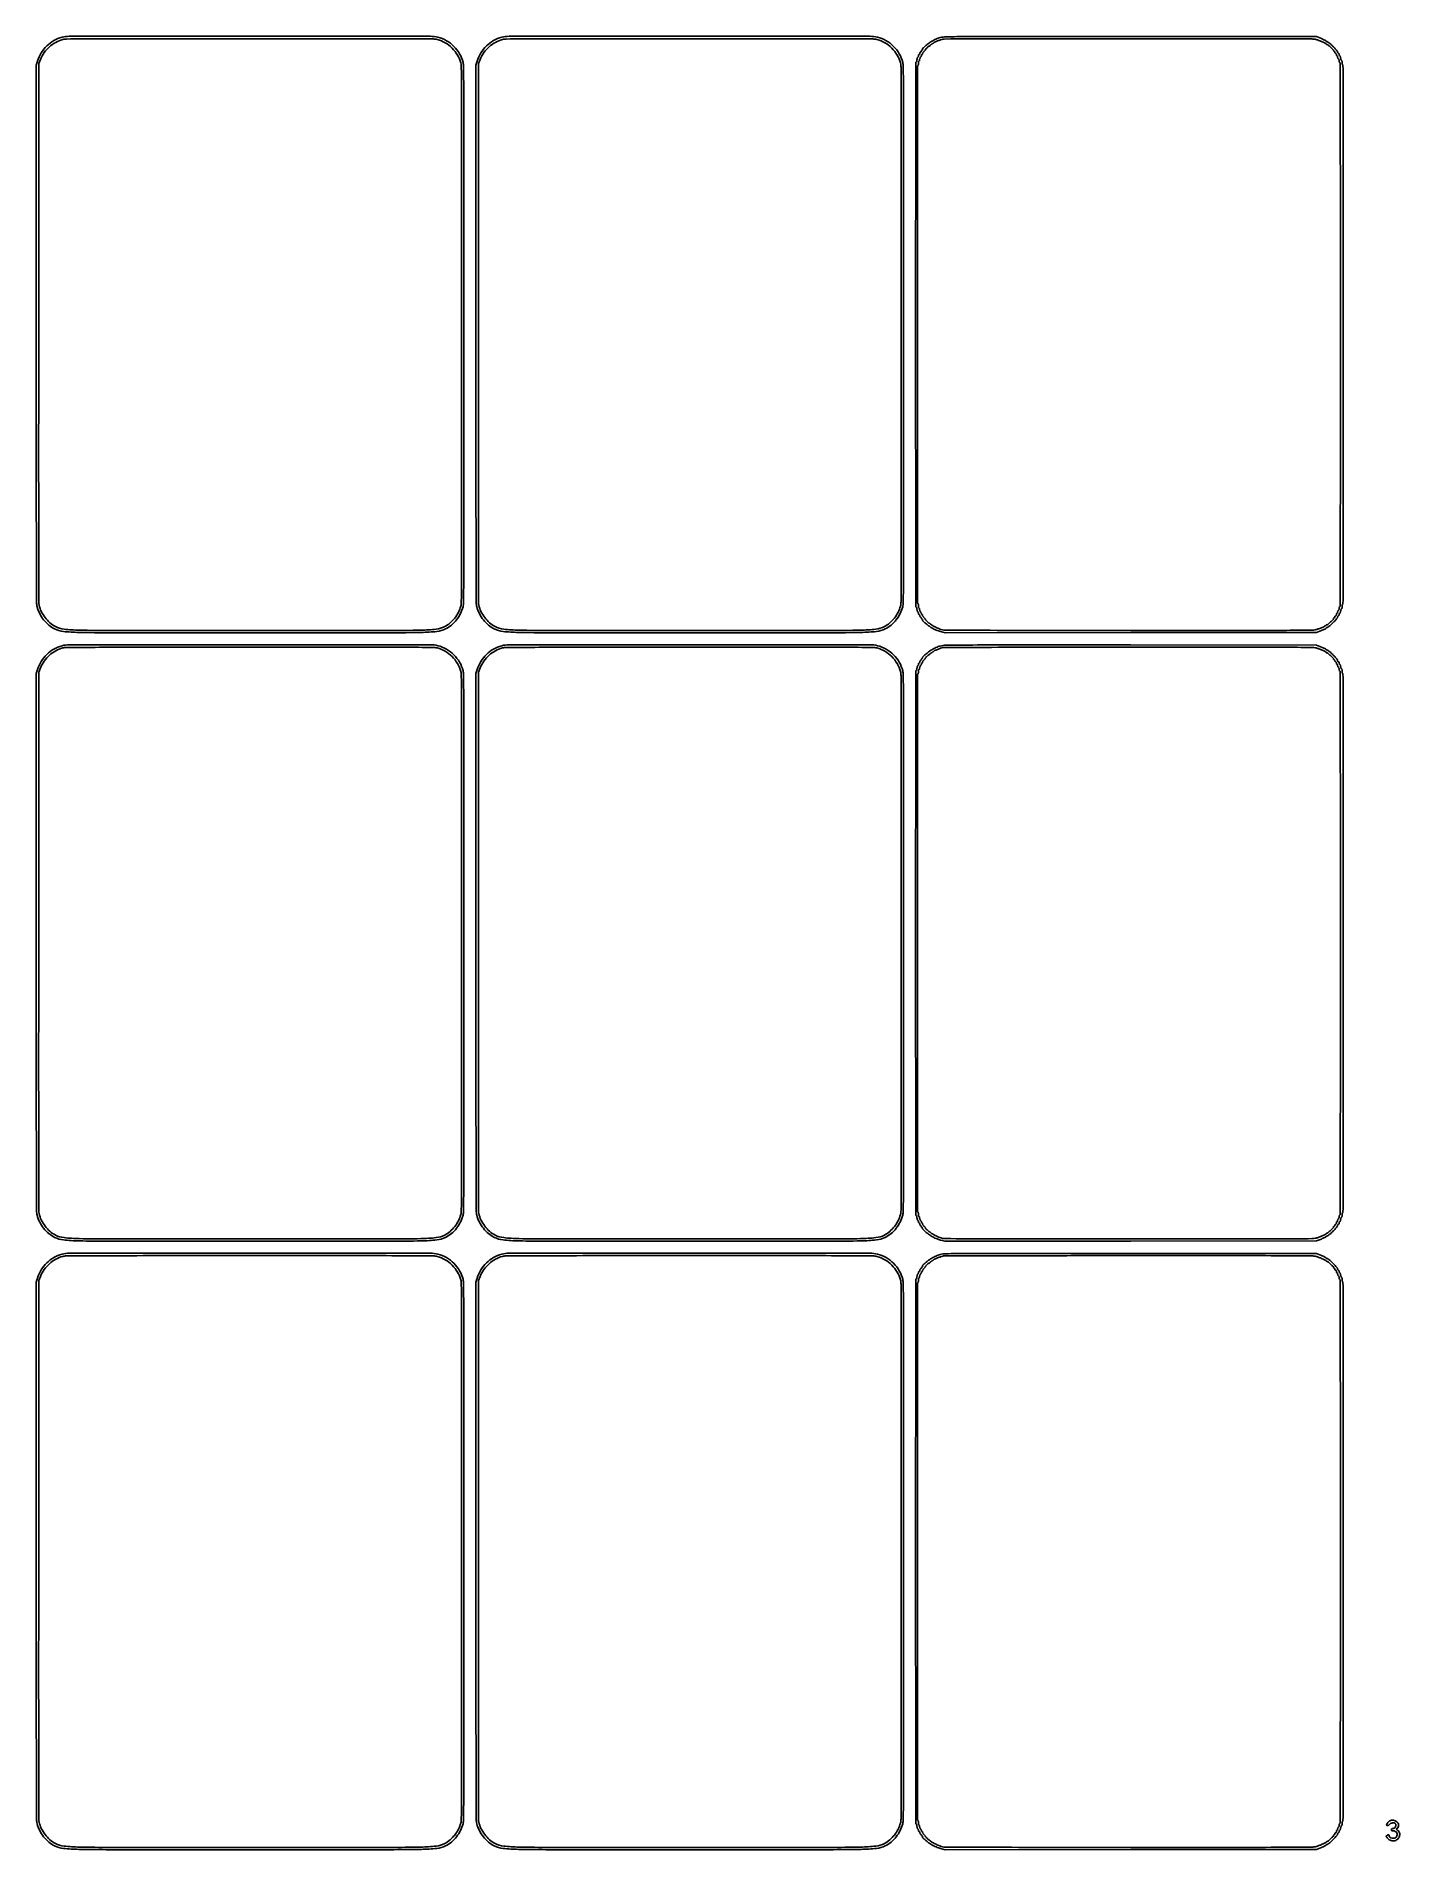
# Model space of a CAD drawing. Extents: x 5 to 206, y 6 to 274.
import ezdxf

# ---------------------------------------------------------------- set-up
doc = ezdxf.new("R2010")
doc.units = 0
doc.header["$MEASUREMENT"] = 0

msp = doc.modelspace()

# ---------------------------------------------------------------- linework, layer by layer
for points in [[(8.7984, 274.055805, 0.065323), (7.588419, 273.563802, 0.063948), (6.536622, 272.773502, 0.063438), (5.711768, 271.736586, 0.062472), (5.168082, 270.520739), (4.9914, 269.940777), (4.9914, 230.163163, 0.000081), (4.99512, 207.172171, 0.000711), (5.012886, 196.996982, 0.00031), (5.037401, 190.524914, 0.060953), (5.119031, 189.881324, 0.054545), (5.492955, 188.878489, 0.050364), (6.082999, 187.950858, 0.051021), (6.837654, 187.171227, 0.05959), (7.6986, 186.606324, 0.089729), (9.000192, 186.228289, 0.020984), (11.277015, 186.087582, 0.004814), (15.914194, 186.040601, 0.000126), (36.5895, 186.0354, 0.000126), (57.264806, 186.040601, 0.004814), (61.901985, 186.087582, 0.020984), (64.178808, 186.228289, 0.089729), (65.4804, 186.606324, 0.05959), (66.341346, 187.171227, 0.051021), (67.096001, 187.950858, 0.050364), (67.686045, 188.878489, 0.054545), (68.059969, 189.881324, 0.060951), (68.141594, 190.524862, 0.00031), (68.166114, 196.988502, 0.000712), (68.18388, 207.150847, 0.000081), (68.1876, 230.112, 0.000081), (68.18388, 253.073153, 0.000712), (68.166114, 263.235498, 0.00031), (68.141594, 269.699138, 0.060951), (68.059969, 270.342676, 0.068451), (67.547178, 271.609566, 0.066122), (66.706619, 272.707619, 0.066122), (65.608566, 273.548178, 0.068451), (64.341676, 274.060969, 0.062027), (63.231643, 274.199347, 0.000055), (36.561327, 274.199793, 0.000053), (9.875606, 274.19447, 0.063945)], [(64.249275, 273.720898, -0.068755), (65.418674, 273.237339, -0.064089), (66.444479, 272.445479, -0.064089), (67.236339, 271.419674, -0.068755), (67.719898, 270.250275, -0.062654), (67.803095, 269.612227, -0.000324), (67.827716, 263.249747, -0.000726), (67.845522, 253.190666, -0.00008), (67.8492, 230.112, -0.00008), (67.845522, 207.033334, -0.000726), (67.827716, 196.974253, -0.000324), (67.803095, 190.611773, -0.062654), (67.719898, 189.973725, -0.054027), (67.37351, 189.061098, -0.04865), (66.829603, 188.208642, -0.049), (66.135869, 187.483219, -0.056811), (65.3457, 186.946912, -0.09492), (64.086528, 186.566311, -0.021086), (61.83043, 186.426042, -0.004856), (57.224054, 186.378986, -0.000126), (36.5895, 186.3738, -0.000126), (15.954946, 186.378986, -0.004856), (11.34857, 186.426042, -0.021086), (9.092472, 186.566311, -0.09492), (7.8333, 186.946912, -0.060368), (7.016231, 187.50998, -0.048952), (6.291096, 188.289944, -0.049201), (5.735092, 189.191063, -0.062856), (5.420161, 190.113613, -0.050392), (5.371366, 190.586961, -0.00007), (5.354267, 199.664002, -0.00045), (5.344182, 211.615969, -0.000125), (5.349937, 230.3658), (5.3721, 270.1701), (5.616148, 270.7623, -0.053731), (6.178146, 271.795303, -0.058594), (6.933552, 272.651962, -0.059359), (7.857631, 273.301251, -0.057689), (8.917153, 273.722794, -0.064462), (9.437441, 273.793285, -0.000377), (14.320813, 273.818503, -0.000915), (21.700385, 273.83754, -0.000136), (36.550576, 273.844632, -0.000118), (52.331395, 273.844128, -0.00105), (59.288482, 273.827654, -0.000656), (63.629187, 273.802565, -0.062007)], [(73.7712, 274.055805, 0.065323), (72.561219, 273.563802, 0.063948), (71.509422, 272.773502, 0.063438), (70.684568, 271.736586, 0.062472), (70.140882, 270.520739), (69.9642, 269.940777), (69.9642, 230.163163, 0.000081), (69.96792, 207.172171, 0.000711), (69.985686, 196.996982, 0.00031), (70.010201, 190.524914, 0.060953), (70.091831, 189.881324, 0.054545), (70.465755, 188.878489, 0.050364), (71.055799, 187.950858, 0.051021), (71.810454, 187.171227, 0.05959), (72.6714, 186.606324, 0.089729), (73.972992, 186.228289, 0.020984), (76.249815, 186.087582, 0.004814), (80.886994, 186.040601, 0.000126), (101.5623, 186.0354, 0.000126), (122.237606, 186.040601, 0.004814), (126.874785, 186.087582, 0.020984), (129.151608, 186.228289, 0.089729), (130.4532, 186.606324, 0.05959), (131.314146, 187.171227, 0.051021), (132.068801, 187.950858, 0.050364), (132.658845, 188.878489, 0.054545), (133.032769, 189.881324, 0.060951), (133.114394, 190.524862, 0.00031), (133.138914, 196.988502, 0.000712), (133.15668, 207.150847, 0.000081), (133.1604, 230.112, 0.000081), (133.15668, 253.073153, 0.000712), (133.138914, 263.235498, 0.00031), (133.114394, 269.699138, 0.060951), (133.032769, 270.342676, 0.068451), (132.519978, 271.609566, 0.066122), (131.679419, 272.707619, 0.066122), (130.581366, 273.548178, 0.068451), (129.314476, 274.060969, 0.062027), (128.204443, 274.199347, 0.000055), (101.534127, 274.199793, 0.000053), (74.848406, 274.19447, 0.063945)], [(129.222075, 273.720898, -0.068755), (130.391474, 273.237339, -0.064089), (131.417279, 272.445479, -0.064089), (132.209139, 271.419674, -0.068755), (132.692698, 270.250275, -0.062654), (132.775895, 269.612227, -0.000324), (132.800516, 263.249747, -0.000726), (132.818322, 253.190666, -0.00008), (132.822, 230.112, -0.00008), (132.818322, 207.033334, -0.000726), (132.800516, 196.974253, -0.000324), (132.775895, 190.611773, -0.062654), (132.692698, 189.973725, -0.054027), (132.34631, 189.061098, -0.04865), (131.802403, 188.208642, -0.049), (131.108669, 187.483219, -0.056811), (130.3185, 186.946912, -0.09492), (129.059328, 186.566311, -0.021086), (126.80323, 186.426042, -0.004856), (122.196854, 186.378986, -0.000126), (101.5623, 186.3738, -0.000126), (80.927746, 186.378986, -0.004856), (76.32137, 186.426042, -0.021086), (74.065272, 186.566311, -0.09492), (72.8061, 186.946912, -0.060368), (71.989031, 187.50998, -0.048952), (71.263896, 188.289944, -0.049201), (70.707892, 189.191063, -0.062856), (70.392961, 190.113613, -0.050392), (70.344166, 190.586961, -0.00007), (70.327067, 199.664002, -0.00045), (70.316982, 211.615969, -0.000125), (70.322737, 230.3658), (70.3449, 270.1701), (70.588948, 270.7623, -0.053731), (71.150946, 271.795303, -0.058594), (71.906352, 272.651962, -0.059359), (72.830431, 273.301251, -0.057689), (73.889953, 273.722794, -0.064462), (74.410241, 273.793285, -0.000377), (79.293613, 273.818503, -0.000915), (86.673185, 273.83754, -0.000136), (101.523376, 273.844632, -0.000118), (117.304195, 273.844128, -0.00105), (124.261282, 273.827654, -0.000656), (128.601987, 273.802565, -0.062007)], [(138.575627, 274.008593, 0.02319), (138.283442, 273.9153, 0.013958), (137.94594, 273.779185, 0.013838), (137.610139, 273.621532, 0.019758), (137.322187, 273.461925, 0.023703), (136.857352, 273.148648, 0.020742), (136.402322, 272.779246, 0.014894), (136.023787, 272.424355, 0.199547), (135.9522, 272.252125, -0.088862), (135.945776, 272.216264, -0.094958), (135.927349, 272.18579, -0.099929), (135.899875, 272.165403, -0.11024), (135.8676, 272.1582, 0.148195), (135.835337, 272.148423, 0.098894), (135.807851, 272.120923, 0.082425), (135.789319, 272.079814, 0.064853), (135.783, 272.0313, -0.063559), (135.776807, 271.982782, -0.081496), (135.758622, 271.941677, -0.098464), (135.731661, 271.914174, -0.150892), (135.700012, 271.9044, 0.196992), (135.664432, 271.889816, 0.05533), (135.625808, 271.842272, 0.046776), (135.590353, 271.773869, 0.034719), (135.56394, 271.6929, -0.031538), (135.538092, 271.611917, -0.043524), (135.504293, 271.543528, -0.050787), (135.468062, 271.495619, -0.208396), (135.435429, 271.4814, 0.202466), (135.406603, 271.469229, 0.084282), (135.382157, 271.433768, 0.064406), (135.365543, 271.38132, 0.044563), (135.36, 271.31925, -0.051902), (135.353313, 271.255001, -0.057769), (135.333546, 271.195913, -0.065835), (135.304424, 271.150453, -0.137823), (135.269943, 271.127081, 0.198786), (135.23211, 271.094285, 0.03054), (135.192245, 271.000796, 0.030152), (135.156857, 270.878525, 0.02203), (135.131903, 270.739331, -0.018956), (135.108196, 270.60224, -0.02954), (135.076437, 270.486683, -0.029333), (135.041774, 270.401368, -0.28924), (135.010461, 270.3816, 0.413675), (134.979404, 270.3506, 0.000004), (134.958189, 258.766483, 0.000292), (134.942152, 245.832403, 0.000164), (134.937, 230.112, 0.000164), (134.942152, 214.391597, 0.000292), (134.958189, 201.457517, 0.000004), (134.979404, 189.8734, 0.413675), (135.010461, 189.8424, -0.28924), (135.041774, 189.822632, -0.029333), (135.076437, 189.737317, -0.02954), (135.108196, 189.62176, -0.018956), (135.131903, 189.484669, 0.02203), (135.156857, 189.345475, 0.030152), (135.192245, 189.223204, 0.03054), (135.23211, 189.129715, 0.198786), (135.269943, 189.096919, -0.137823), (135.304424, 189.073547, -0.065835), (135.333546, 189.028087, -0.057769), (135.353313, 188.968999, -0.051902), (135.36, 188.90475, 0.044563), (135.365543, 188.84268, 0.064406), (135.382157, 188.790232, 0.084282), (135.406603, 188.754771, 0.202466), (135.435429, 188.7426, -0.208396), (135.468062, 188.728381, -0.050787), (135.504293, 188.680472, -0.043524), (135.538092, 188.612083, -0.031538), (135.56394, 188.5311, 0.034719), (135.590353, 188.450131, 0.046776), (135.625808, 188.381728, 0.05533), (135.664432, 188.334184, 0.196992), (135.700012, 188.3196, -0.150892), (135.731661, 188.309826, -0.098464), (135.758622, 188.282323, -0.081496), (135.776807, 188.241218, -0.063559), (135.783, 188.1927, 0.064853), (135.789319, 188.144186, 0.082425), (135.807851, 188.103077, 0.098894), (135.835337, 188.075577, 0.148195), (135.8676, 188.0658, -0.11024), (135.899875, 188.058597, -0.099929), (135.927349, 188.03821, -0.094958), (135.945776, 188.007736, -0.088862), (135.9522, 187.971875, 0.199555), (136.023806, 187.799607, 0.014898), (136.402404, 187.444686, 0.020744), (136.857565, 187.075219, 0.023688), (137.322628, 186.761807, 0.019436), (137.625579, 186.593632, 0.016402), (137.958128, 186.439062, 0.016509), (138.29732, 186.307781, 0.020662), (138.620173, 186.209695), (139.297509, 186.034121), (166.748405, 186.055911), (194.1993, 186.0777), (194.89725, 186.365886, 0.008174), (195.164775, 186.481503, 0.012855), (195.390177, 186.590381, 0.006873), (195.572905, 186.687715, 0.273426), (195.5952, 186.725436, -0.157815), (195.60401, 186.752655, -0.097188), (195.628848, 186.775837, -0.079117), (195.665943, 186.791488, -0.060412), (195.709746, 186.7968, 0.146182), (195.824713, 186.831146, 0.023298), (196.017025, 186.970542, 0.019273), (196.271205, 187.19005, 0.007248), (196.6104, 187.515922, 0.005942), (196.947819, 187.857653, 0.023054), (197.144223, 188.081105, 0.036671), (197.254982, 188.242427, 0.132861), (197.2872, 188.361532, -0.086643), (197.296684, 188.415854, -0.066359), (197.324477, 188.46947, -0.065914), (197.365589, 188.514279, -0.082778), (197.4141, 188.542806, 0.098143), (197.462621, 188.573367, 0.066864), (197.503723, 188.624242, 0.064008), (197.531518, 188.686789, 0.07271), (197.541, 188.751651, -0.044123), (197.546421, 188.812957, -0.06393), (197.562675, 188.864756, -0.083732), (197.586586, 188.899795, -0.203985), (197.614787, 188.9118, 0.277998), (197.6466, 188.930969, 0.031218), (197.682795, 189.011205, 0.030734), (197.716602, 189.120528, 0.019977), (197.742687, 189.2502, -0.022653), (197.769491, 189.379855, -0.034344), (197.805462, 189.489195, -0.037096), (197.844693, 189.56825, -0.264949), (197.8804, 189.5886, 0.297409), (197.912775, 189.609726, 0.043099), (197.939442, 189.688005, 0.037255), (197.957949, 189.797311, 0.023315), (197.964, 189.927, -0.023598), (197.970124, 190.056687, -0.037669), (197.988851, 190.165995, -0.04382), (198.015849, 190.244161, -0.295869), (198.0486, 190.2654, 0.413581), (198.090722, 190.307431, 0.000009), (198.112005, 200.2482, 0.000394), (198.128362, 212.490364, 0.000137), (198.1332, 230.112, 0.000137), (198.128362, 247.733636, 0.000394), (198.112005, 259.9758, 0.000009), (198.090722, 269.916569, 0.413581), (198.0486, 269.9586, -0.295869), (198.015849, 269.979839, -0.04382), (197.988851, 270.058005, -0.037669), (197.970124, 270.167313, -0.023598), (197.964, 270.297, 0.023315), (197.957949, 270.426689, 0.037255), (197.939442, 270.535995, 0.043099), (197.912775, 270.614274, 0.297409), (197.8804, 270.6354, -0.264949), (197.844693, 270.65575, -0.037096), (197.805462, 270.734805, -0.034344), (197.769491, 270.844145, -0.022653), (197.742687, 270.9738, 0.019977), (197.716602, 271.103472, 0.030734), (197.682795, 271.212795, 0.031218), (197.6466, 271.293031, 0.277998), (197.614787, 271.3122, -0.203985), (197.586586, 271.324205, -0.083732), (197.562675, 271.359244, -0.06393), (197.546421, 271.411043, -0.044123), (197.541, 271.472349, 0.07271), (197.531518, 271.537211, 0.064008), (197.503723, 271.599758, 0.066864), (197.462621, 271.650633, 0.098143), (197.4141, 271.681194, -0.082778), (197.365589, 271.709721, -0.065914), (197.324477, 271.75453, -0.066359), (197.296684, 271.808146, -0.086643), (197.2872, 271.862468, 0.132861), (197.254982, 271.981573, 0.036671), (197.144223, 272.142895, 0.023054), (196.947819, 272.366347, 0.005942), (196.6104, 272.708078, 0.007248), (196.271205, 273.03395, 0.019273), (196.017025, 273.253458, 0.023298), (195.824713, 273.392854, 0.146182), (195.709746, 273.4272, -0.060412), (195.665943, 273.432512, -0.079117), (195.628848, 273.448163, -0.097188), (195.60401, 273.471345, -0.157815), (195.5952, 273.498564, 0.273426), (195.572905, 273.536285, 0.006873), (195.390177, 273.633619, 0.012855), (195.164775, 273.742497, 0.008174), (194.89725, 273.858114), (194.1993, 274.1463), (166.7043, 274.162646, 0.000081), (148.510542, 274.170507, 0.001437), (142.631309, 274.155201, 0.002177), (139.399832, 274.12343, 0.062206)], [(194.118076, 273.719009, -0.025404), (194.53979, 273.586087, -0.015241), (195.026254, 273.388047, -0.008742), (195.479581, 273.177627, -0.18145), (195.5811, 273.07076, 0.087329), (195.597592, 273.04531, 0.064012), (195.623512, 273.023752, 0.063077), (195.654498, 273.009167, 0.078646), (195.685883, 273.0042, -0.177959), (195.844717, 272.945819, -0.00992), (196.246, 272.590801, -0.009328), (196.635099, 272.218904, -0.199938), (196.695, 272.075095, 0.097263), (196.701453, 272.042235, 0.09751), (196.719851, 272.01429, 0.098351), (196.747316, 271.995578, 0.100842), (196.7796, 271.989, -0.151099), (196.811864, 271.979022, -0.09843), (196.839349, 271.950943, -0.081424), (196.857888, 271.908979, -0.063461), (196.8642, 271.859445, 0.088478), (196.873682, 271.806278, 0.06652), (196.901477, 271.753642, 0.065663), (196.942589, 271.709495, 0.081035), (196.9911, 271.681194, -0.098143), (197.039621, 271.650633, -0.066864), (197.080723, 271.599758, -0.064008), (197.108518, 271.537211, -0.07271), (197.118, 271.472349, 0.050854), (197.124249, 271.411069, 0.070807), (197.142851, 271.359244, 0.0909), (197.170307, 271.324396, 0.182536), (197.2026, 271.3122, -0.185417), (197.234898, 271.299797, -0.090018), (197.262349, 271.264273, -0.069864), (197.280956, 271.211477, -0.049879), (197.2872, 271.149043, 0.064082), (197.296432, 271.077307, 0.039128), (197.324477, 270.996536, 0.038656), (197.365516, 270.919536, 0.054664), (197.4141, 270.858986, -0.069264), (197.462737, 270.794619, -0.038968), (197.503723, 270.705459, -0.038047), (197.531668, 270.607144, -0.050261), (197.541, 270.514543, 0.037042), (197.547181, 270.431231, 0.055756), (197.565851, 270.360903, 0.073141), (197.593189, 270.312814, 0.230944), (197.6256, 270.297, -0.413587), (197.667723, 270.254967, -0.000009), (197.689005, 260.2296, -0.00039), (197.705362, 247.883548, -0.000136), (197.7102, 230.112, -0.000136), (197.705362, 212.340452, -0.00039), (197.689005, 199.9944, -0.000009), (197.667723, 189.969033, -0.413587), (197.6256, 189.927, 0.230944), (197.593189, 189.911186, 0.073141), (197.565851, 189.863097, 0.055756), (197.547181, 189.792769, 0.037042), (197.541, 189.709457, -0.050261), (197.531668, 189.616856, -0.038047), (197.503723, 189.518541, -0.038968), (197.462737, 189.429381, -0.069264), (197.4141, 189.365014, 0.054664), (197.365516, 189.304464, 0.038656), (197.324477, 189.227464, 0.039128), (197.296432, 189.146693, 0.064082), (197.2872, 189.074957, -0.049879), (197.280956, 189.012523, -0.069864), (197.262349, 188.959727, -0.090018), (197.234898, 188.924203, -0.185417), (197.2026, 188.9118, 0.182536), (197.170307, 188.899604, 0.0909), (197.142851, 188.864756, 0.070807), (197.124249, 188.812931, 0.050854), (197.118, 188.751651, -0.07271), (197.108518, 188.686789, -0.064008), (197.080723, 188.624242, -0.066864), (197.039621, 188.573367, -0.098143), (196.9911, 188.542806, 0.081035), (196.942589, 188.514505, 0.065663), (196.901477, 188.470358, 0.06652), (196.873682, 188.417722, 0.088478), (196.8642, 188.364555, -0.063461), (196.857888, 188.315021, -0.081424), (196.839349, 188.273057, -0.09843), (196.811864, 188.244978, -0.151099), (196.7796, 188.235, 0.100842), (196.747316, 188.228422, 0.098351), (196.719851, 188.20971, 0.09751), (196.701453, 188.181765, 0.097263), (196.695, 188.148905, -0.199938), (196.635099, 188.005096, -0.009328), (196.246, 187.633199, -0.00992), (195.844717, 187.278181, -0.177959), (195.685883, 187.2198, 0.078646), (195.654498, 187.214833, 0.063077), (195.623512, 187.200248, 0.064012), (195.597592, 187.17869, 0.087329), (195.5811, 187.15324, -0.18145), (195.479581, 187.046373, -0.008742), (195.026254, 186.835953, -0.015241), (194.53979, 186.637913, -0.025404), (194.118076, 186.504991, -0.061843), (193.486056, 186.421712, -0.000704), (189.217615, 186.395778, -0.00107), (182.326649, 186.378354, -0.000116), (166.453876, 186.375868, -0.000202), (154.330176, 186.381695, -0.000585), (145.936582, 186.398946, -0.00009), (139.290316, 186.421587, -0.055181), (138.9132, 186.464703, -0.041205), (138.510755, 186.592044, -0.014511), (137.956919, 186.837933, -0.013425), (137.428395, 187.108871, -0.06245), (137.151066, 187.30908, 0.012204), (137.08003, 187.372093, 0.016505), (137.012658, 187.425272, 0.013502), (136.954822, 187.465539, 0.146328), (136.927867, 187.4736, -0.189042), (136.852026, 187.503337, -0.00702), (136.625645, 187.7191, -0.006907), (136.405087, 187.94136, -0.194327), (136.3752, 188.015355, 0.153178), (136.364768, 188.048609, 0.014292), (136.313072, 188.118541, 0.017315), (136.244708, 188.199743, 0.01275), (136.1637, 188.284991, -0.026475), (136.08275, 188.374999, -0.028952), (136.014328, 188.47051, -0.030148), (135.966017, 188.558218, -0.111254), (135.9522, 188.619545, 0.066978), (135.945871, 188.666584, 0.083889), (135.927349, 188.706453, 0.099491), (135.899862, 188.733116, 0.143944), (135.8676, 188.7426, -0.154765), (135.835335, 188.752832, -0.09778), (135.807851, 188.781652, -0.080164), (135.789304, 188.824709, -0.061768), (135.783, 188.875543, 0.075276), (135.773903, 188.935626, 0.03846), (135.745723, 189.006711, 0.037117), (135.704667, 189.077024, 0.045706), (135.6561, 189.135386, -0.066186), (135.607477, 189.198921, -0.039096), (135.566477, 189.285362, -0.038434), (135.538519, 189.379772, -0.052818), (135.5292, 189.467743, 0.039287), (135.523009, 189.546416, 0.058452), (135.504349, 189.612847, 0.076865), (135.476982, 189.658087, 0.22187), (135.4446, 189.6732, -0.295869), (135.411849, 189.694439, -0.04382), (135.384851, 189.772605, -0.037669), (135.366124, 189.881913, -0.023598), (135.36, 190.0116, 0.023598), (135.353876, 190.141287, 0.037669), (135.335149, 190.250595, 0.04382), (135.308151, 190.328761, 0.295869), (135.2754, 190.35, -0.41358), (135.233279, 190.39203, -0.000009), (135.211995, 200.31165, -0.000394), (135.195638, 212.527841, -0.000138), (135.1908, 230.112, -0.000138), (135.195638, 247.696159, -0.000394), (135.211995, 259.91235, -0.000009), (135.233279, 269.83197, -0.41358), (135.2754, 269.874, 0.295869), (135.308151, 269.895239, 0.04382), (135.335149, 269.973405, 0.037669), (135.353876, 270.082713, 0.023598), (135.36, 270.2124, -0.023598), (135.366124, 270.342087, -0.037669), (135.384851, 270.451395, -0.04382), (135.411849, 270.529561, -0.295869), (135.4446, 270.5508, 0.22187), (135.476982, 270.565913, 0.076865), (135.504349, 270.611153, 0.058452), (135.523009, 270.677584, 0.039287), (135.5292, 270.756257, -0.052818), (135.538519, 270.844228, -0.038434), (135.566477, 270.938638, -0.039096), (135.607477, 271.025079, -0.066186), (135.6561, 271.088614, 0.045706), (135.704667, 271.146976, 0.037117), (135.745723, 271.217289, 0.03846), (135.773903, 271.288374, 0.075276), (135.783, 271.348457, -0.061768), (135.789304, 271.399291, -0.080164), (135.807851, 271.442348, -0.09778), (135.835335, 271.471168, -0.154765), (135.8676, 271.4814, 0.143944), (135.899862, 271.490884, 0.099491), (135.927349, 271.517547, 0.083889), (135.945871, 271.557416, 0.066978), (135.9522, 271.604455, -0.111254), (135.966017, 271.665782, -0.030148), (136.014328, 271.75349, -0.028952), (136.08275, 271.849001, -0.026475), (136.1637, 271.939009, 0.01275), (136.244708, 272.024257, 0.017315), (136.313072, 272.105459, 0.014292), (136.364768, 272.175391, 0.153178), (136.3752, 272.208645, -0.198201), (136.412948, 272.300131, -0.011637), (136.634561, 272.512824, -0.012361), (136.865182, 272.713819, -0.174785), (136.96663, 272.7504, 0.076179), (136.999246, 272.755398, 0.089394), (137.026923, 272.769893, 0.100745), (137.045425, 272.791453, 0.127792), (137.052, 272.81676, -0.201952), (137.066477, 272.851141, -0.021282), (137.132767, 272.910602, -0.023646), (137.22163, 272.976947, -0.016809), (137.32695, 273.043038, 0.007329), (137.435332, 273.108221, 0.009247), (137.533559, 273.171822, 0.007632), (137.613755, 273.227678, 0.070621), (137.6442, 273.256885, -0.128917), (137.738996, 273.328834, -0.004102), (138.190268, 273.511492, -0.008508), (138.634959, 273.678563, -0.027221), (138.938617, 273.768498, -0.057755), (139.161782, 273.794984, -0.000023), (147.120455, 273.816512, -0.000364), (155.962357, 273.833588, -0.000221), (166.411576, 273.84154, -0.000116), (182.319463, 273.842914, -0.001069), (189.215931, 273.827163, -0.000705), (193.485697, 273.802258, -0.061903)], [(8.7984, 184.126005, 0.065323), (7.588419, 183.634002, 0.063948), (6.536622, 182.843702, 0.063438), (5.711768, 181.806786, 0.062472), (5.168082, 180.590939), (4.9914, 180.010977), (4.9914, 140.233363, 0.000081), (4.99512, 117.242371, 0.000711), (5.012886, 107.067182, 0.00031), (5.037401, 100.595114, 0.060953), (5.119031, 99.951524, 0.054545), (5.492955, 98.948689, 0.050364), (6.082999, 98.021058, 0.051021), (6.837654, 97.241427, 0.05959), (7.6986, 96.676524, 0.089729), (9.000192, 96.298489, 0.020984), (11.277015, 96.157782, 0.004814), (15.914194, 96.110801, 0.000126), (36.5895, 96.1056, 0.000126), (57.264806, 96.110801, 0.004814), (61.901985, 96.157782, 0.020984), (64.178808, 96.298489, 0.089729), (65.4804, 96.676524, 0.05959), (66.341346, 97.241427, 0.051021), (67.096001, 98.021058, 0.050364), (67.686045, 98.948689, 0.054545), (68.059969, 99.951524, 0.060951), (68.141594, 100.595062, 0.00031), (68.166114, 107.058702, 0.000712), (68.18388, 117.221047, 0.000081), (68.1876, 140.1822, 0.000081), (68.18388, 163.143353, 0.000712), (68.166114, 173.305698, 0.00031), (68.141594, 179.769338, 0.060951), (68.059969, 180.412876, 0.068451), (67.547178, 181.679766, 0.066122), (66.706619, 182.777819, 0.066122), (65.608566, 183.618378, 0.068451), (64.341676, 184.131169, 0.062027), (63.231643, 184.269547, 0.000055), (36.561327, 184.269993, 0.000053), (9.875606, 184.26467, 0.063945)], [(64.249275, 183.791098, -0.068755), (65.418674, 183.307539, -0.064089), (66.444479, 182.515679, -0.064089), (67.236339, 181.489874, -0.068755), (67.719898, 180.320475, -0.062654), (67.803095, 179.682427, -0.000324), (67.827716, 173.319947, -0.000726), (67.845522, 163.260866, -0.00008), (67.8492, 140.1822, -0.00008), (67.845522, 117.103534, -0.000726), (67.827716, 107.044453, -0.000324), (67.803095, 100.681973, -0.062654), (67.719898, 100.043925, -0.054027), (67.37351, 99.131298, -0.04865), (66.829603, 98.278842, -0.049), (66.135869, 97.553419, -0.056811), (65.3457, 97.017112, -0.09492), (64.086528, 96.636511, -0.021086), (61.83043, 96.496242, -0.004856), (57.224054, 96.449186, -0.000126), (36.5895, 96.444, -0.000126), (15.954946, 96.449186, -0.004856), (11.34857, 96.496242, -0.021086), (9.092472, 96.636511, -0.09492), (7.8333, 97.017112, -0.060368), (7.016231, 97.58018, -0.048952), (6.291096, 98.360144, -0.049201), (5.735092, 99.261263, -0.062856), (5.420161, 100.183813, -0.050392), (5.371366, 100.657161, -0.00007), (5.354267, 109.734202, -0.00045), (5.344182, 121.686169, -0.000125), (5.349937, 140.436), (5.3721, 180.2403), (5.616148, 180.8325, -0.053731), (6.178146, 181.865503, -0.058594), (6.933552, 182.722162, -0.059359), (7.857631, 183.371451, -0.057689), (8.917153, 183.792994, -0.064462), (9.437441, 183.863485, -0.000377), (14.320813, 183.888703, -0.000915), (21.700385, 183.90774, -0.000136), (36.550576, 183.914832, -0.000118), (52.331395, 183.914328, -0.00105), (59.288482, 183.897854, -0.000656), (63.629187, 183.872765, -0.062007)], [(73.7712, 184.126005, 0.065323), (72.561219, 183.634002, 0.063948), (71.509422, 182.843702, 0.063438), (70.684568, 181.806786, 0.062472), (70.140882, 180.590939), (69.9642, 180.010977), (69.9642, 140.233363, 0.000081), (69.96792, 117.242371, 0.000711), (69.985686, 107.067182, 0.00031), (70.010201, 100.595114, 0.060953), (70.091831, 99.951524, 0.054545), (70.465755, 98.948689, 0.050364), (71.055799, 98.021058, 0.051021), (71.810454, 97.241427, 0.05959), (72.6714, 96.676524, 0.089729), (73.972992, 96.298489, 0.020984), (76.249815, 96.157782, 0.004814), (80.886994, 96.110801, 0.000126), (101.5623, 96.1056, 0.000126), (122.237606, 96.110801, 0.004814), (126.874785, 96.157782, 0.020984), (129.151608, 96.298489, 0.089729), (130.4532, 96.676524, 0.05959), (131.314146, 97.241427, 0.051021), (132.068801, 98.021058, 0.050364), (132.658845, 98.948689, 0.054545), (133.032769, 99.951524, 0.060951), (133.114394, 100.595062, 0.00031), (133.138914, 107.058702, 0.000712), (133.15668, 117.221047, 0.000081), (133.1604, 140.1822, 0.000081), (133.15668, 163.143353, 0.000712), (133.138914, 173.305698, 0.00031), (133.114394, 179.769338, 0.060951), (133.032769, 180.412876, 0.068451), (132.519978, 181.679766, 0.066122), (131.679419, 182.777819, 0.066122), (130.581366, 183.618378, 0.068451), (129.314476, 184.131169, 0.062027), (128.204443, 184.269547, 0.000055), (101.534127, 184.269993, 0.000053), (74.848406, 184.26467, 0.063945)], [(129.222075, 183.791098, -0.068755), (130.391474, 183.307539, -0.064089), (131.417279, 182.515679, -0.064089), (132.209139, 181.489874, -0.068755), (132.692698, 180.320475, -0.062654), (132.775895, 179.682427, -0.000324), (132.800516, 173.319947, -0.000726), (132.818322, 163.260866, -0.00008), (132.822, 140.1822, -0.00008), (132.818322, 117.103534, -0.000726), (132.800516, 107.044453, -0.000324), (132.775895, 100.681973, -0.062654), (132.692698, 100.043925, -0.054027), (132.34631, 99.131298, -0.04865), (131.802403, 98.278842, -0.049), (131.108669, 97.553419, -0.056811), (130.3185, 97.017112, -0.09492), (129.059328, 96.636511, -0.021086), (126.80323, 96.496242, -0.004856), (122.196854, 96.449186, -0.000126), (101.5623, 96.444, -0.000126), (80.927746, 96.449186, -0.004856), (76.32137, 96.496242, -0.021086), (74.065272, 96.636511, -0.09492), (72.8061, 97.017112, -0.060368), (71.989031, 97.58018, -0.048952), (71.263896, 98.360144, -0.049201), (70.707892, 99.261263, -0.062856), (70.392961, 100.183813, -0.050392), (70.344166, 100.657161, -0.00007), (70.327067, 109.734202, -0.00045), (70.316982, 121.686169, -0.000125), (70.322737, 140.436), (70.3449, 180.2403), (70.588948, 180.8325, -0.053731), (71.150946, 181.865503, -0.058594), (71.906352, 182.722162, -0.059359), (72.830431, 183.371451, -0.057689), (73.889953, 183.792994, -0.064462), (74.410241, 183.863485, -0.000377), (79.293613, 183.888703, -0.000915), (86.673185, 183.90774, -0.000136), (101.523376, 183.914832, -0.000118), (117.304195, 183.914328, -0.00105), (124.261282, 183.897854, -0.000656), (128.601987, 183.872765, -0.062007)], [(138.575627, 184.078793, 0.02319), (138.283442, 183.9855, 0.013958), (137.94594, 183.849385, 0.013838), (137.610139, 183.691732, 0.019758), (137.322187, 183.532125, 0.023703), (136.857352, 183.218848, 0.020742), (136.402322, 182.849446, 0.014894), (136.023787, 182.494555, 0.199547), (135.9522, 182.322325, -0.088862), (135.945776, 182.286464, -0.094958), (135.927349, 182.25599, -0.099929), (135.899875, 182.235603, -0.11024), (135.8676, 182.2284, 0.148195), (135.835337, 182.218623, 0.098894), (135.807851, 182.191123, 0.082425), (135.789319, 182.150014, 0.064853), (135.783, 182.1015, -0.063559), (135.776807, 182.052982, -0.081496), (135.758622, 182.011877, -0.098464), (135.731661, 181.984374, -0.150892), (135.700012, 181.9746, 0.196992), (135.664432, 181.960016, 0.05533), (135.625808, 181.912472, 0.046776), (135.590353, 181.844069, 0.034719), (135.56394, 181.7631, -0.031538), (135.538092, 181.682117, -0.043524), (135.504293, 181.613728, -0.050787), (135.468062, 181.565819, -0.208396), (135.435429, 181.5516, 0.202466), (135.406603, 181.539429, 0.084282), (135.382157, 181.503968, 0.064406), (135.365543, 181.45152, 0.044563), (135.36, 181.38945, -0.051902), (135.353313, 181.325201, -0.057769), (135.333546, 181.266113, -0.065835), (135.304424, 181.220653, -0.137823), (135.269943, 181.197281, 0.198786), (135.23211, 181.164485, 0.03054), (135.192245, 181.070996, 0.030152), (135.156857, 180.948725, 0.02203), (135.131903, 180.809531, -0.018956), (135.108196, 180.67244, -0.02954), (135.076437, 180.556883, -0.029333), (135.041774, 180.471568, -0.28924), (135.010461, 180.4518, 0.413675), (134.979404, 180.4208, 0.000004), (134.958189, 168.836683, 0.000292), (134.942152, 155.902603, 0.000164), (134.937, 140.1822, 0.000164), (134.942152, 124.461797, 0.000292), (134.958189, 111.527717, 0.000004), (134.979404, 99.9436, 0.413675), (135.010461, 99.9126, -0.28924), (135.041774, 99.892832, -0.029333), (135.076437, 99.807517, -0.02954), (135.108196, 99.69196, -0.018956), (135.131903, 99.554869, 0.02203), (135.156857, 99.415675, 0.030152), (135.192245, 99.293404, 0.03054), (135.23211, 99.199915, 0.198786), (135.269943, 99.167119, -0.137823), (135.304424, 99.143747, -0.065835), (135.333546, 99.098287, -0.057769), (135.353313, 99.039199, -0.051902), (135.36, 98.97495, 0.044563), (135.365543, 98.91288, 0.064406), (135.382157, 98.860432, 0.084282), (135.406603, 98.824971, 0.202466), (135.435429, 98.8128, -0.208396), (135.468062, 98.798581, -0.050787), (135.504293, 98.750672, -0.043524), (135.538092, 98.682283, -0.031538), (135.56394, 98.6013, 0.034719), (135.590353, 98.520331, 0.046776), (135.625808, 98.451928, 0.05533), (135.664432, 98.404384, 0.196992), (135.700012, 98.3898, -0.150892), (135.731661, 98.380026, -0.098464), (135.758622, 98.352523, -0.081496), (135.776807, 98.311418, -0.063559), (135.783, 98.2629, 0.064853), (135.789319, 98.214386, 0.082425), (135.807851, 98.173277, 0.098894), (135.835337, 98.145777, 0.148195), (135.8676, 98.136, -0.11024), (135.899875, 98.128797, -0.099929), (135.927349, 98.10841, -0.094958), (135.945776, 98.077936, -0.088862), (135.9522, 98.042075, 0.199555), (136.023806, 97.869807, 0.014898), (136.402404, 97.514886, 0.020744), (136.857565, 97.145419, 0.023688), (137.322628, 96.832007, 0.019436), (137.625579, 96.663832, 0.016402), (137.958128, 96.509262, 0.016509), (138.29732, 96.377981, 0.020662), (138.620173, 96.279895), (139.297509, 96.104321), (166.748405, 96.126111), (194.1993, 96.1479), (194.89725, 96.436086, 0.008174), (195.164775, 96.551703, 0.012855), (195.390177, 96.660581, 0.006873), (195.572905, 96.757915, 0.273426), (195.5952, 96.795636, -0.157815), (195.60401, 96.822855, -0.097188), (195.628848, 96.846037, -0.079117), (195.665943, 96.861688, -0.060412), (195.709746, 96.867, 0.146182), (195.824713, 96.901346, 0.023298), (196.017025, 97.040742, 0.019273), (196.271205, 97.26025, 0.007248), (196.6104, 97.586122, 0.005942), (196.947819, 97.927853, 0.023054), (197.144223, 98.151305, 0.036671), (197.254982, 98.312627, 0.132861), (197.2872, 98.431732, -0.086643), (197.296684, 98.486054, -0.066359), (197.324477, 98.53967, -0.065914), (197.365589, 98.584479, -0.082778), (197.4141, 98.613006, 0.098143), (197.462621, 98.643567, 0.066864), (197.503723, 98.694442, 0.064008), (197.531518, 98.756989, 0.07271), (197.541, 98.821851, -0.044123), (197.546421, 98.883157, -0.06393), (197.562675, 98.934956, -0.083732), (197.586586, 98.969995, -0.203985), (197.614787, 98.982, 0.277998), (197.6466, 99.001169, 0.031218), (197.682795, 99.081405, 0.030734), (197.716602, 99.190728, 0.019977), (197.742687, 99.3204, -0.022653), (197.769491, 99.450055, -0.034344), (197.805462, 99.559395, -0.037096), (197.844693, 99.63845, -0.264949), (197.8804, 99.6588, 0.297409), (197.912775, 99.679926, 0.043099), (197.939442, 99.758205, 0.037255), (197.957949, 99.867511, 0.023315), (197.964, 99.9972, -0.023598), (197.970124, 100.126887, -0.037669), (197.988851, 100.236195, -0.04382), (198.015849, 100.314361, -0.295869), (198.0486, 100.3356, 0.413581), (198.090722, 100.377631, 0.000009), (198.112005, 110.3184, 0.000394), (198.128362, 122.560564, 0.000137), (198.1332, 140.1822, 0.000137), (198.128362, 157.803836, 0.000394), (198.112005, 170.046, 0.000009), (198.090722, 179.986769, 0.413581), (198.0486, 180.0288, -0.295869), (198.015849, 180.050039, -0.04382), (197.988851, 180.128205, -0.037669), (197.970124, 180.237513, -0.023598), (197.964, 180.3672, 0.023315), (197.957949, 180.496889, 0.037255), (197.939442, 180.606195, 0.043099), (197.912775, 180.684474, 0.297409), (197.8804, 180.7056, -0.264949), (197.844693, 180.72595, -0.037096), (197.805462, 180.805005, -0.034344), (197.769491, 180.914345, -0.022653), (197.742687, 181.044, 0.019977), (197.716602, 181.173672, 0.030734), (197.682795, 181.282995, 0.031218), (197.6466, 181.363231, 0.277998), (197.614787, 181.3824, -0.203985), (197.586586, 181.394405, -0.083732), (197.562675, 181.429444, -0.06393), (197.546421, 181.481243, -0.044123), (197.541, 181.542549, 0.07271), (197.531518, 181.607411, 0.064008), (197.503723, 181.669958, 0.066864), (197.462621, 181.720833, 0.098143), (197.4141, 181.751394, -0.082778), (197.365589, 181.779921, -0.065914), (197.324477, 181.82473, -0.066359), (197.296684, 181.878346, -0.086643), (197.2872, 181.932668, 0.132861), (197.254982, 182.051773, 0.036671), (197.144223, 182.213095, 0.023054), (196.947819, 182.436547, 0.005942), (196.6104, 182.778278, 0.007248), (196.271205, 183.10415, 0.019273), (196.017025, 183.323658, 0.023298), (195.824713, 183.463054, 0.146182), (195.709746, 183.4974, -0.060412), (195.665943, 183.502712, -0.079117), (195.628848, 183.518363, -0.097188), (195.60401, 183.541545, -0.157815), (195.5952, 183.568764, 0.273426), (195.572905, 183.606485, 0.006873), (195.390177, 183.703819, 0.012855), (195.164775, 183.812697, 0.008174), (194.89725, 183.928314), (194.1993, 184.2165), (166.7043, 184.232846, 0.000081), (148.510542, 184.240707, 0.001437), (142.631309, 184.225401, 0.002177), (139.399832, 184.19363, 0.062206)], [(194.118076, 183.789209, -0.025404), (194.53979, 183.656287, -0.015241), (195.026254, 183.458247, -0.008742), (195.479581, 183.247827, -0.18145), (195.5811, 183.14096, 0.087329), (195.597592, 183.11551, 0.064012), (195.623512, 183.093952, 0.063077), (195.654498, 183.079367, 0.078646), (195.685883, 183.0744, -0.177959), (195.844717, 183.016019, -0.00992), (196.246, 182.661001, -0.009328), (196.635099, 182.289104, -0.199938), (196.695, 182.145295, 0.097263), (196.701453, 182.112435, 0.09751), (196.719851, 182.08449, 0.098351), (196.747316, 182.065778, 0.100842), (196.7796, 182.0592, -0.151099), (196.811864, 182.049222, -0.09843), (196.839349, 182.021143, -0.081424), (196.857888, 181.979179, -0.063461), (196.8642, 181.929645, 0.088478), (196.873682, 181.876478, 0.06652), (196.901477, 181.823842, 0.065663), (196.942589, 181.779695, 0.081035), (196.9911, 181.751394, -0.098143), (197.039621, 181.720833, -0.066864), (197.080723, 181.669958, -0.064008), (197.108518, 181.607411, -0.07271), (197.118, 181.542549, 0.050854), (197.124249, 181.481269, 0.070807), (197.142851, 181.429444, 0.0909), (197.170307, 181.394596, 0.182536), (197.2026, 181.3824, -0.185417), (197.234898, 181.369997, -0.090018), (197.262349, 181.334473, -0.069864), (197.280956, 181.281677, -0.049879), (197.2872, 181.219243, 0.064082), (197.296432, 181.147507, 0.039128), (197.324477, 181.066736, 0.038656), (197.365516, 180.989736, 0.054664), (197.4141, 180.929186, -0.069264), (197.462737, 180.864819, -0.038968), (197.503723, 180.775659, -0.038047), (197.531668, 180.677344, -0.050261), (197.541, 180.584743, 0.037042), (197.547181, 180.501431, 0.055756), (197.565851, 180.431103, 0.073141), (197.593189, 180.383014, 0.230944), (197.6256, 180.3672, -0.413587), (197.667723, 180.325167, -0.000009), (197.689005, 170.2998, -0.00039), (197.705362, 157.953748, -0.000136), (197.7102, 140.1822, -0.000136), (197.705362, 122.410652, -0.00039), (197.689005, 110.0646, -0.000009), (197.667723, 100.039233, -0.413587), (197.6256, 99.9972, 0.230944), (197.593189, 99.981386, 0.073141), (197.565851, 99.933297, 0.055756), (197.547181, 99.862969, 0.037042), (197.541, 99.779657, -0.050261), (197.531668, 99.687056, -0.038047), (197.503723, 99.588741, -0.038968), (197.462737, 99.499581, -0.069264), (197.4141, 99.435214, 0.054664), (197.365516, 99.374664, 0.038656), (197.324477, 99.297664, 0.039128), (197.296432, 99.216893, 0.064082), (197.2872, 99.145157, -0.049879), (197.280956, 99.082723, -0.069864), (197.262349, 99.029927, -0.090018), (197.234898, 98.994403, -0.185417), (197.2026, 98.982, 0.182536), (197.170307, 98.969804, 0.0909), (197.142851, 98.934956, 0.070807), (197.124249, 98.883131, 0.050854), (197.118, 98.821851, -0.07271), (197.108518, 98.756989, -0.064008), (197.080723, 98.694442, -0.066864), (197.039621, 98.643567, -0.098143), (196.9911, 98.613006, 0.081035), (196.942589, 98.584705, 0.065663), (196.901477, 98.540558, 0.06652), (196.873682, 98.487922, 0.088478), (196.8642, 98.434755, -0.063461), (196.857888, 98.385221, -0.081424), (196.839349, 98.343257, -0.09843), (196.811864, 98.315178, -0.151099), (196.7796, 98.3052, 0.100842), (196.747316, 98.298622, 0.098351), (196.719851, 98.27991, 0.09751), (196.701453, 98.251965, 0.097263), (196.695, 98.219105, -0.199938), (196.635099, 98.075296, -0.009328), (196.246, 97.703399, -0.00992), (195.844717, 97.348381, -0.177959), (195.685883, 97.29, 0.078646), (195.654498, 97.285033, 0.063077), (195.623512, 97.270448, 0.064012), (195.597592, 97.24889, 0.087329), (195.5811, 97.22344, -0.18145), (195.479581, 97.116573, -0.008742), (195.026254, 96.906153, -0.015241), (194.53979, 96.708113, -0.025404), (194.118076, 96.575191, -0.061843), (193.486056, 96.491912, -0.000704), (189.217615, 96.465978, -0.00107), (182.326649, 96.448554, -0.000116), (166.453876, 96.446068, -0.000202), (154.330176, 96.451895, -0.000585), (145.936582, 96.469146, -0.00009), (139.290316, 96.491787, -0.055181), (138.9132, 96.534903, -0.041205), (138.510755, 96.662244, -0.014511), (137.956919, 96.908133, -0.013425), (137.428395, 97.179071, -0.06245), (137.151066, 97.37928, 0.012204), (137.08003, 97.442293, 0.016505), (137.012658, 97.495472, 0.013502), (136.954822, 97.535739, 0.146328), (136.927867, 97.5438, -0.189042), (136.852026, 97.573537, -0.00702), (136.625645, 97.7893, -0.006907), (136.405087, 98.01156, -0.194327), (136.3752, 98.085555, 0.153178), (136.364768, 98.118809, 0.014292), (136.313072, 98.188741, 0.017315), (136.244708, 98.269943, 0.01275), (136.1637, 98.355191, -0.026475), (136.08275, 98.445199, -0.028952), (136.014328, 98.54071, -0.030148), (135.966017, 98.628418, -0.111254), (135.9522, 98.689745, 0.066978), (135.945871, 98.736784, 0.083889), (135.927349, 98.776653, 0.099491), (135.899862, 98.803316, 0.143944), (135.8676, 98.8128, -0.154765), (135.835335, 98.823032, -0.09778), (135.807851, 98.851852, -0.080164), (135.789304, 98.894909, -0.061768), (135.783, 98.945743, 0.075276), (135.773903, 99.005826, 0.03846), (135.745723, 99.076911, 0.037117), (135.704667, 99.147224, 0.045706), (135.6561, 99.205586, -0.066186), (135.607477, 99.269121, -0.039096), (135.566477, 99.355562, -0.038434), (135.538519, 99.449972, -0.052818), (135.5292, 99.537943, 0.039287), (135.523009, 99.616616, 0.058452), (135.504349, 99.683047, 0.076865), (135.476982, 99.728287, 0.22187), (135.4446, 99.7434, -0.295869), (135.411849, 99.764639, -0.04382), (135.384851, 99.842805, -0.037669), (135.366124, 99.952113, -0.023598), (135.36, 100.0818, 0.023598), (135.353876, 100.211487, 0.037669), (135.335149, 100.320795, 0.04382), (135.308151, 100.398961, 0.295869), (135.2754, 100.4202, -0.41358), (135.233279, 100.46223, -0.000009), (135.211995, 110.38185, -0.000394), (135.195638, 122.598041, -0.000138), (135.1908, 140.1822, -0.000138), (135.195638, 157.766359, -0.000394), (135.211995, 169.98255, -0.000009), (135.233279, 179.90217, -0.41358), (135.2754, 179.9442, 0.295869), (135.308151, 179.965439, 0.04382), (135.335149, 180.043605, 0.037669), (135.353876, 180.152913, 0.023598), (135.36, 180.2826, -0.023598), (135.366124, 180.412287, -0.037669), (135.384851, 180.521595, -0.04382), (135.411849, 180.599761, -0.295869), (135.4446, 180.621, 0.22187), (135.476982, 180.636113, 0.076865), (135.504349, 180.681353, 0.058452), (135.523009, 180.747784, 0.039287), (135.5292, 180.826457, -0.052818), (135.538519, 180.914428, -0.038434), (135.566477, 181.008838, -0.039096), (135.607477, 181.095279, -0.066186), (135.6561, 181.158814, 0.045706), (135.704667, 181.217176, 0.037117), (135.745723, 181.287489, 0.03846), (135.773903, 181.358574, 0.075276), (135.783, 181.418657, -0.061768), (135.789304, 181.469491, -0.080164), (135.807851, 181.512548, -0.09778), (135.835335, 181.541368, -0.154765), (135.8676, 181.5516, 0.143944), (135.899862, 181.561084, 0.099491), (135.927349, 181.587747, 0.083889), (135.945871, 181.627616, 0.066978), (135.9522, 181.674655, -0.111254), (135.966017, 181.735982, -0.030148), (136.014328, 181.82369, -0.028952), (136.08275, 181.919201, -0.026475), (136.1637, 182.009209, 0.01275), (136.244708, 182.094457, 0.017315), (136.313072, 182.175659, 0.014292), (136.364768, 182.245591, 0.153178), (136.3752, 182.278845, -0.198201), (136.412948, 182.370331, -0.011637), (136.634561, 182.583024, -0.012361), (136.865182, 182.784019, -0.174785), (136.96663, 182.8206, 0.076179), (136.999246, 182.825598, 0.089394), (137.026923, 182.840093, 0.100745), (137.045425, 182.861653, 0.127792), (137.052, 182.88696, -0.201952), (137.066477, 182.921341, -0.021282), (137.132767, 182.980802, -0.023646), (137.22163, 183.047147, -0.016809), (137.32695, 183.113238, 0.007329), (137.435332, 183.178421, 0.009247), (137.533559, 183.242022, 0.007632), (137.613755, 183.297878, 0.070621), (137.6442, 183.327085, -0.128917), (137.738996, 183.399034, -0.004102), (138.190268, 183.581692, -0.008508), (138.634959, 183.748763, -0.027221), (138.938617, 183.838698, -0.057755), (139.161782, 183.865184, -0.000023), (147.120455, 183.886712, -0.000364), (155.962357, 183.903788, -0.000221), (166.411576, 183.91174, -0.000116), (182.319463, 183.913114, -0.001069), (189.215931, 183.897363, -0.000705), (193.485697, 183.872458, -0.061903)], [(8.7984, 94.196205, 0.065323), (7.588419, 93.704202, 0.063948), (6.536622, 92.913902, 0.063438), (5.711768, 91.876986, 0.062472), (5.168082, 90.661139), (4.9914, 90.081177), (4.9914, 50.303563, 0.000081), (4.99512, 27.312571, 0.000711), (5.012886, 17.137382, 0.00031), (5.037401, 10.665314, 0.060953), (5.119031, 10.021724, 0.054545), (5.492955, 9.018889, 0.050364), (6.082999, 8.091258, 0.051021), (6.837654, 7.311627, 0.05959), (7.6986, 6.746724, 0.089729), (9.000192, 6.368689, 0.020984), (11.277015, 6.227982, 0.004814), (15.914194, 6.181001, 0.000126), (36.5895, 6.1758, 0.000126), (57.264806, 6.181001, 0.004814), (61.901985, 6.227982, 0.020984), (64.178808, 6.368689, 0.089729), (65.4804, 6.746724, 0.05959), (66.341346, 7.311627, 0.051021), (67.096001, 8.091258, 0.050364), (67.686045, 9.018889, 0.054545), (68.059969, 10.021724, 0.060951), (68.141594, 10.665262, 0.00031), (68.166114, 17.128902, 0.000712), (68.18388, 27.291247, 0.000081), (68.1876, 50.2524, 0.000081), (68.18388, 73.213553, 0.000712), (68.166114, 83.375898, 0.00031), (68.141594, 89.839538, 0.060951), (68.059969, 90.483076, 0.068451), (67.547178, 91.749966, 0.066122), (66.706619, 92.848019, 0.066122), (65.608566, 93.688578, 0.068451), (64.341676, 94.201369, 0.062027), (63.231643, 94.339747, 0.000055), (36.561327, 94.340193, 0.000053), (9.875606, 94.33487, 0.063945)], [(64.249275, 93.861298, -0.068755), (65.418674, 93.377739, -0.064089), (66.444479, 92.585879, -0.064089), (67.236339, 91.560074, -0.068755), (67.719898, 90.390675, -0.062654), (67.803095, 89.752627, -0.000324), (67.827716, 83.390147, -0.000726), (67.845522, 73.331066, -0.00008), (67.8492, 50.2524, -0.00008), (67.845522, 27.173734, -0.000726), (67.827716, 17.114653, -0.000324), (67.803095, 10.752173, -0.062654), (67.719898, 10.114125, -0.054027), (67.37351, 9.201498, -0.04865), (66.829603, 8.349042, -0.049), (66.135869, 7.623619, -0.056811), (65.3457, 7.087312, -0.09492), (64.086528, 6.706711, -0.021086), (61.83043, 6.566442, -0.004856), (57.224054, 6.519386, -0.000126), (36.5895, 6.5142, -0.000126), (15.954946, 6.519386, -0.004856), (11.34857, 6.566442, -0.021086), (9.092472, 6.706711, -0.09492), (7.8333, 7.087312, -0.060368), (7.016231, 7.65038, -0.048952), (6.291096, 8.430344, -0.049201), (5.735092, 9.331463, -0.062856), (5.420161, 10.254013, -0.050392), (5.371366, 10.727361, -0.00007), (5.354267, 19.804402, -0.00045), (5.344182, 31.756369, -0.000125), (5.349937, 50.5062), (5.3721, 90.3105), (5.616148, 90.9027, -0.053731), (6.178146, 91.935703, -0.058594), (6.933552, 92.792362, -0.059359), (7.857631, 93.441651, -0.057689), (8.917153, 93.863194, -0.064462), (9.437441, 93.933685, -0.000377), (14.320813, 93.958903, -0.000915), (21.700385, 93.97794, -0.000136), (36.550576, 93.985032, -0.000118), (52.331395, 93.984528, -0.00105), (59.288482, 93.968054, -0.000656), (63.629187, 93.942965, -0.062007)], [(73.7712, 94.196205, 0.065323), (72.561219, 93.704202, 0.063948), (71.509422, 92.913902, 0.063438), (70.684568, 91.876986, 0.062472), (70.140882, 90.661139), (69.9642, 90.081177), (69.9642, 50.303563, 0.000081), (69.96792, 27.312571, 0.000711), (69.985686, 17.137382, 0.00031), (70.010201, 10.665314, 0.060953), (70.091831, 10.021724, 0.054545), (70.465755, 9.018889, 0.050364), (71.055799, 8.091258, 0.051021), (71.810454, 7.311627, 0.05959), (72.6714, 6.746724, 0.089729), (73.972992, 6.368689, 0.020984), (76.249815, 6.227982, 0.004814), (80.886994, 6.181001, 0.000126), (101.5623, 6.1758, 0.000126), (122.237606, 6.181001, 0.004814), (126.874785, 6.227982, 0.020984), (129.151608, 6.368689, 0.089729), (130.4532, 6.746724, 0.05959), (131.314146, 7.311627, 0.051021), (132.068801, 8.091258, 0.050364), (132.658845, 9.018889, 0.054545), (133.032769, 10.021724, 0.060951), (133.114394, 10.665262, 0.00031), (133.138914, 17.128902, 0.000712), (133.15668, 27.291247, 0.000081), (133.1604, 50.2524, 0.000081), (133.15668, 73.213553, 0.000712), (133.138914, 83.375898, 0.00031), (133.114394, 89.839538, 0.060951), (133.032769, 90.483076, 0.068451), (132.519978, 91.749966, 0.066122), (131.679419, 92.848019, 0.066122), (130.581366, 93.688578, 0.068451), (129.314476, 94.201369, 0.062027), (128.204443, 94.339747, 0.000055), (101.534127, 94.340193, 0.000053), (74.848406, 94.33487, 0.063945)], [(129.222075, 93.861298, -0.068755), (130.391474, 93.377739, -0.064089), (131.417279, 92.585879, -0.064089), (132.209139, 91.560074, -0.068755), (132.692698, 90.390675, -0.062654), (132.775895, 89.752627, -0.000324), (132.800516, 83.390147, -0.000726), (132.818322, 73.331066, -0.00008), (132.822, 50.2524, -0.00008), (132.818322, 27.173734, -0.000726), (132.800516, 17.114653, -0.000324), (132.775895, 10.752173, -0.062654), (132.692698, 10.114125, -0.054027), (132.34631, 9.201498, -0.04865), (131.802403, 8.349042, -0.049), (131.108669, 7.623619, -0.056811), (130.3185, 7.087312, -0.09492), (129.059328, 6.706711, -0.021086), (126.80323, 6.566442, -0.004856), (122.196854, 6.519386, -0.000126), (101.5623, 6.5142, -0.000126), (80.927746, 6.519386, -0.004856), (76.32137, 6.566442, -0.021086), (74.065272, 6.706711, -0.09492), (72.8061, 7.087312, -0.060368), (71.989031, 7.65038, -0.048952), (71.263896, 8.430344, -0.049201), (70.707892, 9.331463, -0.062856), (70.392961, 10.254013, -0.050392), (70.344166, 10.727361, -0.00007), (70.327067, 19.804402, -0.00045), (70.316982, 31.756369, -0.000125), (70.322737, 50.5062), (70.3449, 90.3105), (70.588948, 90.9027, -0.053731), (71.150946, 91.935703, -0.058594), (71.906352, 92.792362, -0.059359), (72.830431, 93.441651, -0.057689), (73.889953, 93.863194, -0.064462), (74.410241, 93.933685, -0.000377), (79.293613, 93.958903, -0.000915), (86.673185, 93.97794, -0.000136), (101.523376, 93.985032, -0.000118), (117.304195, 93.984528, -0.00105), (124.261282, 93.968054, -0.000656), (128.601987, 93.942965, -0.062007)], [(138.575627, 94.148993, 0.02319), (138.283442, 94.0557, 0.013958), (137.94594, 93.919585, 0.013838), (137.610139, 93.761932, 0.019758), (137.322187, 93.602325, 0.023703), (136.857352, 93.289048, 0.020742), (136.402322, 92.919646, 0.014894), (136.023787, 92.564755, 0.199547), (135.9522, 92.392525, -0.088862), (135.945776, 92.356664, -0.094958), (135.927349, 92.32619, -0.099929), (135.899875, 92.305803, -0.11024), (135.8676, 92.2986, 0.148195), (135.835337, 92.288823, 0.098894), (135.807851, 92.261323, 0.082425), (135.789319, 92.220214, 0.064853), (135.783, 92.1717, -0.063559), (135.776807, 92.123182, -0.081496), (135.758622, 92.082077, -0.098464), (135.731661, 92.054574, -0.150892), (135.700012, 92.0448, 0.196992), (135.664432, 92.030216, 0.05533), (135.625808, 91.982672, 0.046776), (135.590353, 91.914269, 0.034719), (135.56394, 91.8333, -0.031538), (135.538092, 91.752317, -0.043524), (135.504293, 91.683928, -0.050787), (135.468062, 91.636019, -0.208396), (135.435429, 91.6218, 0.202466), (135.406603, 91.609629, 0.084282), (135.382157, 91.574168, 0.064406), (135.365543, 91.52172, 0.044563), (135.36, 91.45965, -0.051902), (135.353313, 91.395401, -0.057769), (135.333546, 91.336313, -0.065835), (135.304424, 91.290853, -0.137823), (135.269943, 91.267481, 0.198786), (135.23211, 91.234685, 0.03054), (135.192245, 91.141196, 0.030152), (135.156857, 91.018925, 0.02203), (135.131903, 90.879731, -0.018956), (135.108196, 90.74264, -0.02954), (135.076437, 90.627083, -0.029333), (135.041774, 90.541768, -0.28924), (135.010461, 90.522, 0.413675), (134.979404, 90.491, 0.000004), (134.958189, 78.906883, 0.000292), (134.942152, 65.972803, 0.000164), (134.937, 50.2524, 0.000164), (134.942152, 34.531997, 0.000292), (134.958189, 21.597917, 0.000004), (134.979404, 10.0138, 0.413675), (135.010461, 9.9828, -0.28924), (135.041774, 9.963032, -0.029333), (135.076437, 9.877717, -0.02954), (135.108196, 9.76216, -0.018956), (135.131903, 9.625069, 0.02203), (135.156857, 9.485875, 0.030152), (135.192245, 9.363604, 0.03054), (135.23211, 9.270115, 0.198786), (135.269943, 9.237319, -0.137823), (135.304424, 9.213947, -0.065835), (135.333546, 9.168487, -0.057769), (135.353313, 9.109399, -0.051902), (135.36, 9.04515, 0.044563), (135.365543, 8.98308, 0.064406), (135.382157, 8.930632, 0.084282), (135.406603, 8.895171, 0.202466), (135.435429, 8.883, -0.208396), (135.468062, 8.868781, -0.050787), (135.504293, 8.820872, -0.043524), (135.538092, 8.752483, -0.031538), (135.56394, 8.6715, 0.034719), (135.590353, 8.590531, 0.046776), (135.625808, 8.522128, 0.05533), (135.664432, 8.474584, 0.196992), (135.700012, 8.46, -0.150892), (135.731661, 8.450226, -0.098464), (135.758622, 8.422723, -0.081496), (135.776807, 8.381618, -0.063559), (135.783, 8.3331, 0.064853), (135.789319, 8.284586, 0.082425), (135.807851, 8.243477, 0.098894), (135.835337, 8.215977, 0.148195), (135.8676, 8.2062, -0.11024), (135.899875, 8.198997, -0.099929), (135.927349, 8.17861, -0.094958), (135.945776, 8.148136, -0.088862), (135.9522, 8.112275, 0.199555), (136.023806, 7.940007, 0.014898), (136.402404, 7.585086, 0.020744), (136.857565, 7.215619, 0.023688), (137.322628, 6.902207, 0.019436), (137.625579, 6.734032, 0.016402), (137.958128, 6.579462, 0.016509), (138.29732, 6.448181, 0.020662), (138.620173, 6.350095), (139.297509, 6.174521), (166.748405, 6.196311), (194.1993, 6.2181), (194.89725, 6.506286, 0.008174), (195.164775, 6.621903, 0.012855), (195.390177, 6.730781, 0.006873), (195.572905, 6.828115, 0.273426), (195.5952, 6.865836, -0.157815), (195.60401, 6.893055, -0.097188), (195.628848, 6.916237, -0.079117), (195.665943, 6.931888, -0.060412), (195.709746, 6.9372, 0.146182), (195.824713, 6.971546, 0.023298), (196.017025, 7.110942, 0.019273), (196.271205, 7.33045, 0.007248), (196.6104, 7.656322, 0.005942), (196.947819, 7.998053, 0.023054), (197.144223, 8.221505, 0.036671), (197.254982, 8.382827, 0.132861), (197.2872, 8.501932, -0.086643), (197.296684, 8.556254, -0.066359), (197.324477, 8.60987, -0.065914), (197.365589, 8.654679, -0.082778), (197.4141, 8.683206, 0.098143), (197.462621, 8.713767, 0.066864), (197.503723, 8.764642, 0.064008), (197.531518, 8.827189, 0.07271), (197.541, 8.892051, -0.044123), (197.546421, 8.953357, -0.06393), (197.562675, 9.005156, -0.083732), (197.586586, 9.040195, -0.203985), (197.614787, 9.0522, 0.277998), (197.6466, 9.071369, 0.031218), (197.682795, 9.151605, 0.030734), (197.716602, 9.260928, 0.019977), (197.742687, 9.3906, -0.022653), (197.769491, 9.520255, -0.034344), (197.805462, 9.629595, -0.037096), (197.844693, 9.70865, -0.264949), (197.8804, 9.729, 0.297409), (197.912775, 9.750126, 0.043099), (197.939442, 9.828405, 0.037255), (197.957949, 9.937711, 0.023315), (197.964, 10.0674, -0.023598), (197.970124, 10.197087, -0.037669), (197.988851, 10.306395, -0.04382), (198.015849, 10.384561, -0.295869), (198.0486, 10.4058, 0.413581), (198.090722, 10.447831, 0.000009), (198.112005, 20.3886, 0.000394), (198.128362, 32.630764, 0.000137), (198.1332, 50.2524, 0.000137), (198.128362, 67.874036, 0.000394), (198.112005, 80.1162, 0.000009), (198.090722, 90.056969, 0.413581), (198.0486, 90.099, -0.295869), (198.015849, 90.120239, -0.04382), (197.988851, 90.198405, -0.037669), (197.970124, 90.307713, -0.023598), (197.964, 90.4374, 0.023315), (197.957949, 90.567089, 0.037255), (197.939442, 90.676395, 0.043099), (197.912775, 90.754674, 0.297409), (197.8804, 90.7758, -0.264949), (197.844693, 90.79615, -0.037096), (197.805462, 90.875205, -0.034344), (197.769491, 90.984545, -0.022653), (197.742687, 91.1142, 0.019977), (197.716602, 91.243872, 0.030734), (197.682795, 91.353195, 0.031218), (197.6466, 91.433431, 0.277998), (197.614787, 91.4526, -0.203985), (197.586586, 91.464605, -0.083732), (197.562675, 91.499644, -0.06393), (197.546421, 91.551443, -0.044123), (197.541, 91.612749, 0.07271), (197.531518, 91.677611, 0.064008), (197.503723, 91.740158, 0.066864), (197.462621, 91.791033, 0.098143), (197.4141, 91.821594, -0.082778), (197.365589, 91.850121, -0.065914), (197.324477, 91.89493, -0.066359), (197.296684, 91.948546, -0.086643), (197.2872, 92.002868, 0.132861), (197.254982, 92.121973, 0.036671), (197.144223, 92.283295, 0.023054), (196.947819, 92.506747, 0.005942), (196.6104, 92.848478, 0.007248), (196.271205, 93.17435, 0.019273), (196.017025, 93.393858, 0.023298), (195.824713, 93.533254, 0.146182), (195.709746, 93.5676, -0.060412), (195.665943, 93.572912, -0.079117), (195.628848, 93.588563, -0.097188), (195.60401, 93.611745, -0.157815), (195.5952, 93.638964, 0.273426), (195.572905, 93.676685, 0.006873), (195.390177, 93.774019, 0.012855), (195.164775, 93.882897, 0.008174), (194.89725, 93.998514), (194.1993, 94.2867), (166.7043, 94.303046, 0.000081), (148.510542, 94.310907, 0.001437), (142.631309, 94.295601, 0.002177), (139.399832, 94.26383, 0.062206)], [(194.118076, 93.859409, -0.025404), (194.53979, 93.726487, -0.015241), (195.026254, 93.528447, -0.008742), (195.479581, 93.318027, -0.18145), (195.5811, 93.21116, 0.087329), (195.597592, 93.18571, 0.064012), (195.623512, 93.164152, 0.063077), (195.654498, 93.149567, 0.078646), (195.685883, 93.1446, -0.177959), (195.844717, 93.086219, -0.00992), (196.246, 92.731201, -0.009328), (196.635099, 92.359304, -0.199938), (196.695, 92.215495, 0.097263), (196.701453, 92.182635, 0.09751), (196.719851, 92.15469, 0.098351), (196.747316, 92.135978, 0.100842), (196.7796, 92.1294, -0.151099), (196.811864, 92.119422, -0.09843), (196.839349, 92.091343, -0.081424), (196.857888, 92.049379, -0.063461), (196.8642, 91.999845, 0.088478), (196.873682, 91.946678, 0.06652), (196.901477, 91.894042, 0.065663), (196.942589, 91.849895, 0.081035), (196.9911, 91.821594, -0.098143), (197.039621, 91.791033, -0.066864), (197.080723, 91.740158, -0.064008), (197.108518, 91.677611, -0.07271), (197.118, 91.612749, 0.050854), (197.124249, 91.551469, 0.070807), (197.142851, 91.499644, 0.0909), (197.170307, 91.464796, 0.182536), (197.2026, 91.4526, -0.185417), (197.234898, 91.440197, -0.090018), (197.262349, 91.404673, -0.069864), (197.280956, 91.351877, -0.049879), (197.2872, 91.289443, 0.064082), (197.296432, 91.217707, 0.039128), (197.324477, 91.136936, 0.038656), (197.365516, 91.059936, 0.054664), (197.4141, 90.999386, -0.069264), (197.462737, 90.935019, -0.038968), (197.503723, 90.845859, -0.038047), (197.531668, 90.747544, -0.050261), (197.541, 90.654943, 0.037042), (197.547181, 90.571631, 0.055756), (197.565851, 90.501303, 0.073141), (197.593189, 90.453214, 0.230944), (197.6256, 90.4374, -0.413587), (197.667723, 90.395367, -0.000009), (197.689005, 80.37, -0.00039), (197.705362, 68.023948, -0.000136), (197.7102, 50.2524, -0.000136), (197.705362, 32.480852, -0.00039), (197.689005, 20.1348, -0.000009), (197.667723, 10.109433, -0.413587), (197.6256, 10.0674, 0.230944), (197.593189, 10.051586, 0.073141), (197.565851, 10.003497, 0.055756), (197.547181, 9.933169, 0.037042), (197.541, 9.849857, -0.050261), (197.531668, 9.757256, -0.038047), (197.503723, 9.658941, -0.038968), (197.462737, 9.569781, -0.069264), (197.4141, 9.505414, 0.054664), (197.365516, 9.444864, 0.038656), (197.324477, 9.367864, 0.039128), (197.296432, 9.287093, 0.064082), (197.2872, 9.215357, -0.049879), (197.280956, 9.152923, -0.069864), (197.262349, 9.100127, -0.090018), (197.234898, 9.064603, -0.185417), (197.2026, 9.0522, 0.182536), (197.170307, 9.040004, 0.0909), (197.142851, 9.005156, 0.070807), (197.124249, 8.953331, 0.050854), (197.118, 8.892051, -0.07271), (197.108518, 8.827189, -0.064008), (197.080723, 8.764642, -0.066864), (197.039621, 8.713767, -0.098143), (196.9911, 8.683206, 0.081035), (196.942589, 8.654905, 0.065663), (196.901477, 8.610758, 0.06652), (196.873682, 8.558122, 0.088478), (196.8642, 8.504955, -0.063461), (196.857888, 8.455421, -0.081424), (196.839349, 8.413457, -0.09843), (196.811864, 8.385378, -0.151099), (196.7796, 8.3754, 0.100842), (196.747316, 8.368822, 0.098351), (196.719851, 8.35011, 0.09751), (196.701453, 8.322165, 0.097263), (196.695, 8.289305, -0.199938), (196.635099, 8.145496, -0.009328), (196.246, 7.773599, -0.00992), (195.844717, 7.418581, -0.177959), (195.685883, 7.3602, 0.078646), (195.654498, 7.355233, 0.063077), (195.623512, 7.340648, 0.064012), (195.597592, 7.31909, 0.087329), (195.5811, 7.29364, -0.18145), (195.479581, 7.186773, -0.008742), (195.026254, 6.976353, -0.015241), (194.53979, 6.778313, -0.025404), (194.118076, 6.645391, -0.061843), (193.486056, 6.562112, -0.000704), (189.217615, 6.536178, -0.00107), (182.326649, 6.518754, -0.000116), (166.453876, 6.516268, -0.000202), (154.330176, 6.522095, -0.000585), (145.936582, 6.539346, -0.00009), (139.290316, 6.561987, -0.055181), (138.9132, 6.605103, -0.041205), (138.510755, 6.732444, -0.014511), (137.956919, 6.978333, -0.013425), (137.428395, 7.249271, -0.06245), (137.151066, 7.44948, 0.012204), (137.08003, 7.512493, 0.016505), (137.012658, 7.565672, 0.013502), (136.954822, 7.605939, 0.146328), (136.927867, 7.614, -0.189042), (136.852026, 7.643737, -0.00702), (136.625645, 7.8595, -0.006907), (136.405087, 8.08176, -0.194327), (136.3752, 8.155755, 0.153178), (136.364768, 8.189009, 0.014292), (136.313072, 8.258941, 0.017315), (136.244708, 8.340143, 0.01275), (136.1637, 8.425391, -0.026475), (136.08275, 8.515399, -0.028952), (136.014328, 8.61091, -0.030148), (135.966017, 8.698618, -0.111254), (135.9522, 8.759945, 0.066978), (135.945871, 8.806984, 0.083889), (135.927349, 8.846853, 0.099491), (135.899862, 8.873516, 0.143944), (135.8676, 8.883, -0.154765), (135.835335, 8.893232, -0.09778), (135.807851, 8.922052, -0.080164), (135.789304, 8.965109, -0.061768), (135.783, 9.015943, 0.075276), (135.773903, 9.076026, 0.03846), (135.745723, 9.147111, 0.037117), (135.704667, 9.217424, 0.045706), (135.6561, 9.275786, -0.066186), (135.607477, 9.339321, -0.039096), (135.566477, 9.425762, -0.038434), (135.538519, 9.520172, -0.052818), (135.5292, 9.608143, 0.039287), (135.523009, 9.686816, 0.058452), (135.504349, 9.753247, 0.076865), (135.476982, 9.798487, 0.22187), (135.4446, 9.8136, -0.295869), (135.411849, 9.834839, -0.04382), (135.384851, 9.913005, -0.037669), (135.366124, 10.022313, -0.023598), (135.36, 10.152, 0.023598), (135.353876, 10.281687, 0.037669), (135.335149, 10.390995, 0.04382), (135.308151, 10.469161, 0.295869), (135.2754, 10.4904, -0.41358), (135.233279, 10.53243, -0.000009), (135.211995, 20.45205, -0.000394), (135.195638, 32.668241, -0.000138), (135.1908, 50.2524, -0.000138), (135.195638, 67.836559, -0.000394), (135.211995, 80.05275, -0.000009), (135.233279, 89.97237, -0.41358), (135.2754, 90.0144, 0.295869), (135.308151, 90.035639, 0.04382), (135.335149, 90.113805, 0.037669), (135.353876, 90.223113, 0.023598), (135.36, 90.3528, -0.023598), (135.366124, 90.482487, -0.037669), (135.384851, 90.591795, -0.04382), (135.411849, 90.669961, -0.295869), (135.4446, 90.6912, 0.22187), (135.476982, 90.706313, 0.076865), (135.504349, 90.751553, 0.058452), (135.523009, 90.817984, 0.039287), (135.5292, 90.896657, -0.052818), (135.538519, 90.984628, -0.038434), (135.566477, 91.079038, -0.039096), (135.607477, 91.165479, -0.066186), (135.6561, 91.229014, 0.045706), (135.704667, 91.287376, 0.037117), (135.745723, 91.357689, 0.03846), (135.773903, 91.428774, 0.075276), (135.783, 91.488857, -0.061768), (135.789304, 91.539691, -0.080164), (135.807851, 91.582748, -0.09778), (135.835335, 91.611568, -0.154765), (135.8676, 91.6218, 0.143944), (135.899862, 91.631284, 0.099491), (135.927349, 91.657947, 0.083889), (135.945871, 91.697816, 0.066978), (135.9522, 91.744855, -0.111254), (135.966017, 91.806182, -0.030148), (136.014328, 91.89389, -0.028952), (136.08275, 91.989401, -0.026475), (136.1637, 92.079409, 0.01275), (136.244708, 92.164657, 0.017315), (136.313072, 92.245859, 0.014292), (136.364768, 92.315791, 0.153178), (136.3752, 92.349045, -0.198201), (136.412948, 92.440531, -0.011637), (136.634561, 92.653224, -0.012361), (136.865182, 92.854219, -0.174785), (136.96663, 92.8908, 0.076179), (136.999246, 92.895798, 0.089394), (137.026923, 92.910293, 0.100745), (137.045425, 92.931853, 0.127792), (137.052, 92.95716, -0.201952), (137.066477, 92.991541, -0.021282), (137.132767, 93.051002, -0.023646), (137.22163, 93.117347, -0.016809), (137.32695, 93.183438, 0.007329), (137.435332, 93.248621, 0.009247), (137.533559, 93.312222, 0.007632), (137.613755, 93.368078, 0.070621), (137.6442, 93.397285, -0.128917), (137.738996, 93.469234, -0.004102), (138.190268, 93.651892, -0.008508), (138.634959, 93.818963, -0.027221), (138.938617, 93.908898, -0.057755), (139.161782, 93.935384, -0.000023), (147.120455, 93.956912, -0.000364), (155.962357, 93.973988, -0.000221), (166.411576, 93.98194, -0.000116), (182.319463, 93.983314, -0.001069), (189.215931, 93.967563, -0.000705), (193.485697, 93.942658, -0.061903)], [(205.022703, 10.455496, 0.057785), (204.911886, 10.391135, 0.036007), (204.798182, 10.292689, 0.035447), (204.697151, 10.176175, 0.047553), (204.624312, 10.056957, 0.008228), (204.538997, 9.874298, 0.130111), (204.528044, 9.807171, 0.290022), (204.557945, 9.768771, 0.045955), (204.654799, 9.74375, 0.102259), (204.736477, 9.747252, 0.065686), (204.824943, 9.782365, 0.056667), (204.913641, 9.845987, 0.042233), (204.99588, 9.9341, -0.10942), (205.169574, 10.07638, -0.081977), (205.406173, 10.150801, -0.086287), (205.642301, 10.14348, -0.146601), (205.81488, 10.05048, -0.181827), (205.91168, 9.836981, -0.138418), (205.857921, 9.583688, -0.127283), (205.673525, 9.380696, -0.146066), (205.423289, 9.306, 0.06064), (205.340552, 9.295929, 0.126189), (205.283711, 9.265368, 0.134366), (205.250775, 9.212752, 0.073172), (205.2396, 9.1368, 0.07862), (205.252443, 9.055627, 0.159557), (205.290122, 9.00398, 0.120607), (205.359644, 8.975887, 0.036006), (205.474576, 8.9676, -0.116735), (205.806831, 8.888957, -0.156755), (206.026276, 8.673678, -0.157507), (206.078593, 8.371714, -0.118074), (205.953903, 8.055824, -0.1867), (205.703778, 7.888122, -0.107397), (205.335962, 7.88536, -0.115579), (205.019276, 8.033136, -0.229944), (204.9012, 8.276311, 0.15252), (204.881661, 8.338875, 0.203173), (204.831895, 8.370388, 0.104568), (204.744565, 8.366475, 0.028321), (204.612019, 8.324049, 0.136378), (204.513621, 8.25117, 0.22018), (204.490405, 8.151466, 0.109242), (204.553045, 8.012055, 0.025065), (204.718354, 7.811773, 0.137749), (205.192682, 7.516455, 0.138713), (205.750031, 7.512313, 0.141069), (206.220229, 7.79964, 0.143953), (206.461156, 8.2908, 0.068633), (206.469433, 8.54115, 0.076896), (206.40806, 8.774208, 0.081755), (206.283733, 8.966425, 0.093025), (206.109108, 9.098627, -0.015102), (205.993368, 9.160763, -0.24313), (205.970146, 9.19692, -0.229539), (205.985523, 9.238098, -0.013518), (206.087307, 9.330132, 0.131957), (206.27924, 9.610499, 0.151105), (206.291526, 9.933987, 0.134018), (206.114754, 10.236777, 0.095322), (205.785637, 10.455166, 0.022033), (205.554875, 10.539851, 0.076958), (205.398628, 10.564112, 0.078972), (205.244506, 10.539685, 0.023987)]]:
    msp.add_lwpolyline(points, format="xyb", close=True)

doc.saveas('drawing.dxf')
